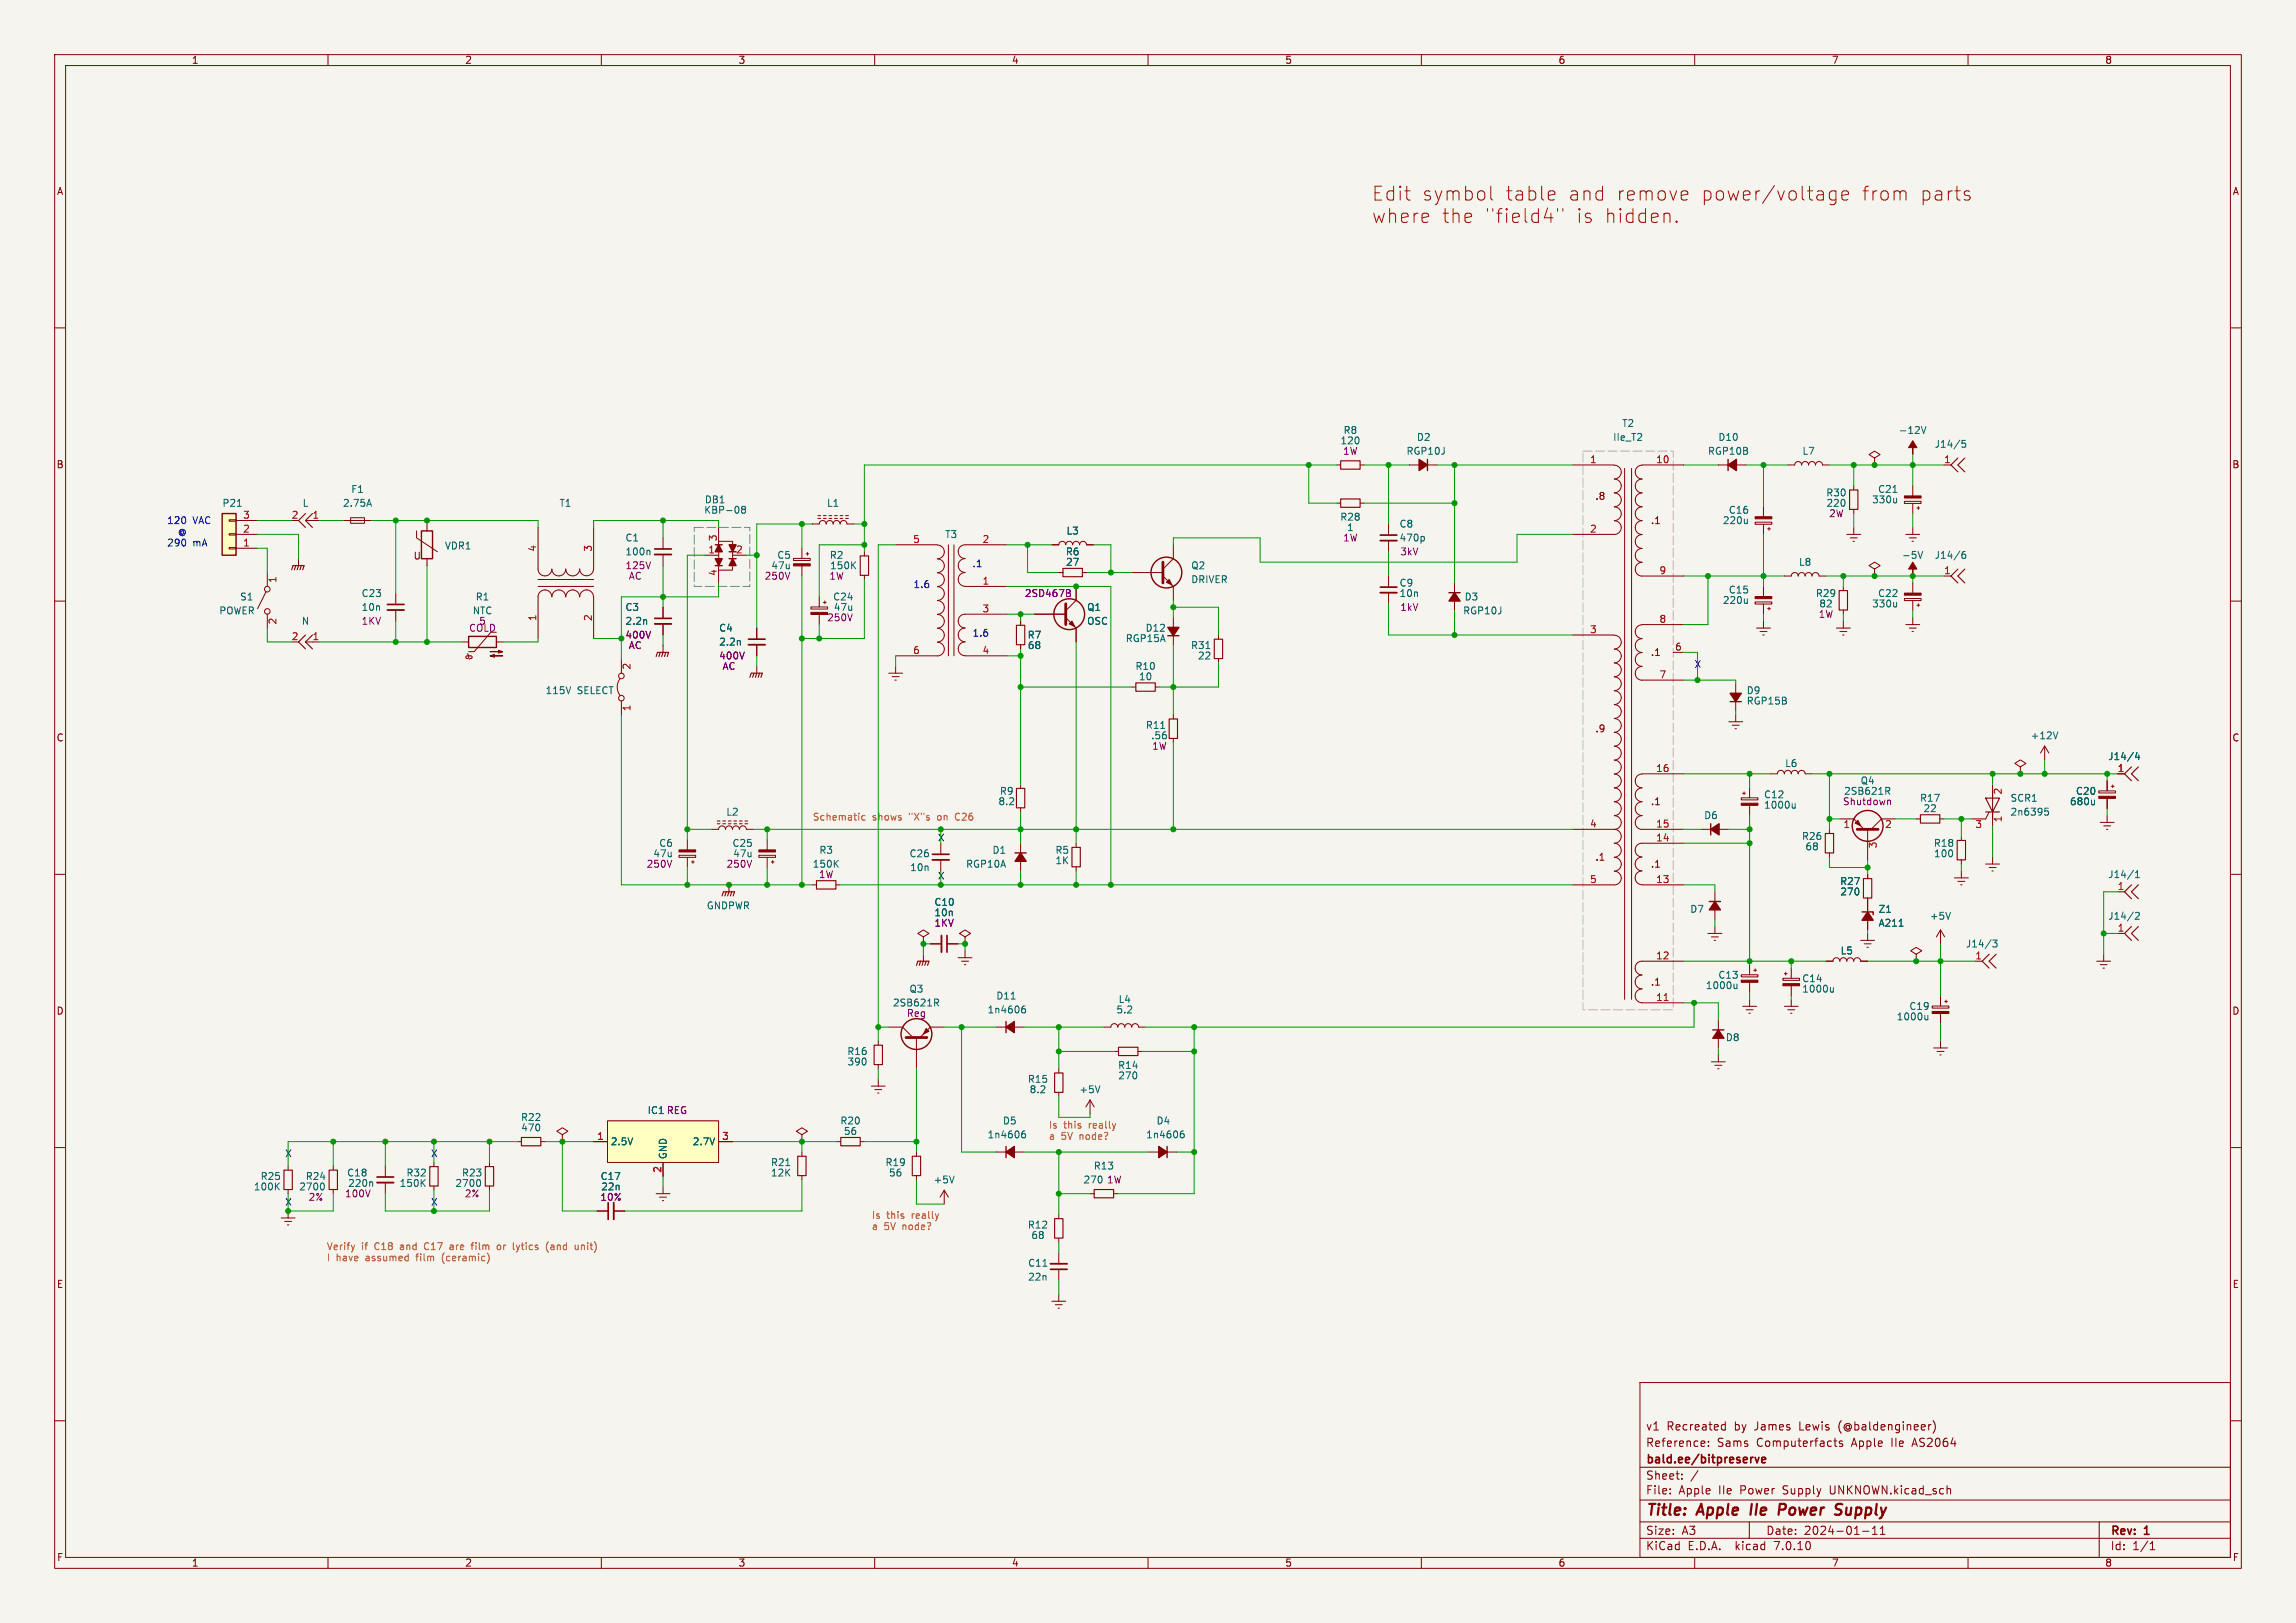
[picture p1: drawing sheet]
<svg xmlns="http://www.w3.org/2000/svg" width="420mm" height="297mm" viewBox="0 0 420 297" stroke-linecap="round" stroke-linejoin="round" font-family="sans-serif">
<defs><g id="words">
<g font-size="3.5" fill="#c20000">
<text x="250.8" y="36.9">Edit</text>
<text x="250.8" y="41">where</text>
<text x="260" y="36.9">symbol</text>
<text x="263.6" y="41">the</text>
<text x="271.4" y="41">&quot;field4&quot;</text>
<text x="275.2" y="36.9">table</text>
<text x="286.6" y="36.9">and</text>
<text x="288" y="41">is</text>
<text x="293.2" y="41">hidden.</text>
<text x="295.4" y="36.9">remove</text>
<text x="310.8" y="36.9">power/voltage</text>
<text x="340.1" y="36.9">from</text>
<text x="350.7" y="36.9">parts</text>
</g>
<g font-size="2.8" fill="#840000">
<text x="301" y="277.9">Title:</text>
<text x="310.6" y="277.9">Apple</text>
<text x="321.1" y="277.9">IIe</text>
<text x="327" y="277.9">Power</text>
<text x="338.2" y="277.9">Supply</text>
</g>
<g font-size="2.1" fill="#840000">
<text x="301" y="262">v1</text>
<text x="304.9" y="262">Recreated</text>
<text x="317.3" y="262">by</text>
<text x="321.1" y="262">James</text>
<text x="329.4" y="262">Lewis</text>
<text x="336.7" y="262">(@baldengineer)</text>
<text x="301" y="268.2">bald.ee/bitpreserve</text>
<text x="301" y="265">Reference:</text>
<text x="314.1" y="265">Sams</text>
<text x="321.4" y="265">Computerfacts</text>
<text x="338.9" y="265">Apple</text>
<text x="346.3" y="265">IIe</text>
<text x="350.3" y="265">AS2064</text>
<text x="301" y="273.7">File:</text>
<text x="301" y="271">Sheet:</text>
<text x="307.1" y="273.7">Apple</text>
<text x="314.4" y="273.7">IIe</text>
<text x="318.5" y="273.7">Power</text>
<text x="326.4" y="273.7">Supply</text>
<text x="335.1" y="273.7">UNKNOWN.kicad_sch</text>
<text x="301" y="281.1">Size:</text>
<text x="307.6" y="281.1">A3</text>
<text x="323" y="281.1">Date:</text>
<text x="330" y="281.1">2024-01-11</text>
<text x="386" y="281.3">Rev:</text>
<text x="392.4" y="281.3">1</text>
<text x="301" y="283.9">KiCad</text>
<text x="308.7" y="283.9">E.D.A.</text>
<text x="317.6" y="283.9">kicad</text>
<text x="324.8" y="283.9">7.0.10</text>
<text x="386" y="283.9">Id:</text>
<text x="390.1" y="283.9">1/1</text>
</g>
<g font-size="1.8" fill="#840000">
<text x="35" y="11.9">1</text>
<text x="85" y="11.9">2</text>
<text x="135" y="11.9">3</text>
<text x="185" y="11.9">4</text>
<text x="235" y="11.9">5</text>
<text x="285" y="11.9">6</text>
<text x="335" y="11.9">7</text>
<text x="385" y="11.9">8</text>
<text x="10.3" y="35.9">A</text>
<text x="408.3" y="35.9">A</text>
<text x="10.3" y="85.9">B</text>
<text x="408.2" y="85.9">B</text>
<text x="291.7" y="91.7">.8</text>
<text x="301.9" y="96.1">.1</text>
<text x="75.6" y="102.6">U</text>
<text x="301.9" y="120.3">.1</text>
<text x="10.3" y="135.9">C</text>
<text x="291.7" y="134.2">.9</text>
<text x="408.2" y="135.9">C</text>
<text x="301.9" y="147.6">.1</text>
<text x="291.7" y="157.7">.1</text>
<text x="301.9" y="159">.1</text>
<text x="10.3" y="185.9">D</text>
<text x="301.9" y="180.6">.1</text>
<text x="408.2" y="185.9">D</text>
<text x="10.3" y="235.9">E</text>
<text x="408.3" y="235.9">E</text>
<text x="10.3" y="285.9">F</text>
<text x="35" y="286.9">1</text>
<text x="85" y="286.9">2</text>
<text x="135" y="286.9">3</text>
<text x="185" y="286.9">4</text>
<text x="235" y="286.9">5</text>
<text x="285" y="286.9">6</text>
<text x="335" y="286.9">7</text>
<text x="385" y="286.9">8</text>
<text x="408.3" y="285.9">F</text>
</g>
<g font-size="1.8" fill="#006464">
<text x="245.1" y="81.5">120</text>
<text x="245.7" y="79.6">R8</text>
<text x="257.2" y="83.4">RGP10J</text>
<text x="259.1" y="80.9">D2</text>
<text x="295" y="80.9">IIe_T2</text>
<text x="296.6" y="78.3">T2</text>
<text x="312.3" y="83.4">RGP10B</text>
<text x="314.2" y="80.9">D10</text>
<text x="329.6" y="83.4">L7</text>
<text x="347.2" y="79.6">-12V</text>
<text x="353.8" y="82.1">J14/5</text>
<text x="40.6" y="92.9">P21</text>
<text x="55.3" y="92.9">L</text>
<text x="62.6" y="92.9">2.75A</text>
<text x="64.2" y="90.4">F1</text>
<text x="102.2" y="92.9">T1</text>
<text x="128.7" y="94.2">KBP-08</text>
<text x="128.8" y="92.3">DB1</text>
<text x="151.2" y="92.9">L1</text>
<text x="245.1" y="95.5">R28</text>
<text x="316.1" y="94.2">C16</text>
<text x="334" y="91">R30</text>
<text x="334" y="92.9">220</text>
<text x="342.4" y="92.3">330u</text>
<text x="343.4" y="90.4">C21</text>
<text x="81.3" y="100.8">VDR1</text>
<text x="114.3" y="99.3">C1</text>
<text x="114.3" y="101.8">100n</text>
<text x="172.8" y="98.7">T3</text>
<text x="194.9" y="101.8">R6</text>
<text x="195" y="98">L3</text>
<text x="255.9" y="96.7">C8</text>
<text x="255.9" y="99.3">470p</text>
<text x="315" y="96.1">220u</text>
<text x="142.1" y="102.5">C5</text>
<text x="151.7" y="102.5">R2</text>
<text x="151.8" y="104.4">150K</text>
<text x="194.9" y="103.7">27</text>
<text x="217.8" y="104.4">Q2</text>
<text x="217.8" y="106.9">DRIVER</text>
<text x="255.9" y="107.5">C9</text>
<text x="329" y="103.7">L8</text>
<text x="347.8" y="102.5">-5V</text>
<text x="353.8" y="102.5">J14/6</text>
<text x="40" y="112.6">POWER</text>
<text x="43.8" y="110.1">S1</text>
<text x="66" y="109.4">C23</text>
<text x="66" y="112">10n</text>
<text x="86.4" y="112.6">NTC</text>
<text x="86.9" y="110.1">R1</text>
<text x="114.3" y="112">C3</text>
<text x="152.3" y="110.1">C24</text>
<text x="198.8" y="112">Q1</text>
<text x="255.9" y="109.4">10n</text>
<text x="267.5" y="112.6">RGP10J</text>
<text x="267.8" y="110.1">D3</text>
<text x="315" y="110.7">220u</text>
<text x="316.1" y="108.8">C15</text>
<text x="332.1" y="109.4">R29</text>
<text x="342.4" y="111.4">330u</text>
<text x="343.4" y="109.4">C22</text>
<text x="55.1" y="114.5">N</text>
<text x="114.3" y="114.5">2.2n</text>
<text x="131.5" y="115.8">C4</text>
<text x="131.5" y="118.3">2.2n</text>
<text x="187.9" y="117.1">R7</text>
<text x="187.9" y="119">68</text>
<text x="198.8" y="114.5">OSC</text>
<text x="205.8" y="117.7">RGP15A</text>
<text x="209.5" y="115.8">D12</text>
<text x="217.8" y="119">R31</text>
<text x="207.6" y="122.8">R10</text>
<text x="208.2" y="124.7">10</text>
<text x="219" y="120.9">22</text>
<text x="99.7" y="127.2">115V</text>
<text x="105.6" y="127.2">SELECT</text>
<text x="319.4" y="127.2">D9</text>
<text x="319.4" y="129.1">RGP15B</text>
<text x="209.5" y="133.6">R11</text>
<text x="371.4" y="135.5">+12V</text>
<text x="326.4" y="140.6">L6</text>
<text x="340.3" y="143.7">Q4</text>
<text x="385.6" y="139.3">J14/4</text>
<text x="132.8" y="149.5">L2</text>
<text x="182.5" y="147.5">8.2</text>
<text x="182.8" y="145.6">R9</text>
<text x="322.6" y="146.3">C12</text>
<text x="322.6" y="148.2">1000u</text>
<text x="351.1" y="146.9">R17</text>
<text x="351.7" y="148.8">22</text>
<text x="367.7" y="146.9">SCR1</text>
<text x="367.7" y="149.5">2n6395</text>
<text x="378.5" y="147.5">680u</text>
<text x="379.6" y="145.6">C20</text>
<text x="120.5" y="155.2">C6</text>
<text x="133.9" y="155.2">C25</text>
<text x="311.6" y="150.1">D6</text>
<text x="329.5" y="153.9">R26</text>
<text x="330.2" y="155.8">68</text>
<text x="353.7" y="155.2">R18</text>
<text x="148.6" y="159">150K</text>
<text x="149.8" y="156.4">R3</text>
<text x="166.3" y="157.1">C26</text>
<text x="166.4" y="159.6">10n</text>
<text x="176.6" y="159">RGP10A</text>
<text x="181.5" y="156.4">D1</text>
<text x="193" y="156.4">R5</text>
<text x="193" y="158.3">1K</text>
<text x="353.7" y="157.1">100</text>
<text x="385.6" y="160.9">J14/1</text>
<text x="129.2" y="166.6">GNDPWR</text>
<text x="170.8" y="166">C10</text>
<text x="309.1" y="167.2">D7</text>
<text x="336.5" y="162.2">R27</text>
<text x="336.5" y="164.1">270</text>
<text x="343.5" y="167.2">Z1</text>
<text x="343.5" y="169.8">A211</text>
<text x="352.9" y="168.5">+5V</text>
<text x="359.5" y="173.6">J14/3</text>
<text x="385.6" y="168.5">J14/2</text>
<text x="314.2" y="179.3">C13</text>
<text x="329.6" y="179.9">C14</text>
<text x="336.6" y="174.9">L5</text>
<text x="163.2" y="184.4">2SB621R</text>
<text x="166.3" y="181.8">Q3</text>
<text x="180.6" y="185.6">1n4606</text>
<text x="182.2" y="183.1">D11</text>
<text x="204.1" y="185.6">5.2</text>
<text x="204.5" y="183.7">L4</text>
<text x="311.9" y="181.2">1000u</text>
<text x="329.6" y="181.8">1000u</text>
<text x="349.2" y="185">C19</text>
<text x="315.6" y="190.7">D8</text>
<text x="346.9" y="186.9">1000u</text>
<text x="154.9" y="193.3">R16</text>
<text x="154.9" y="195.2">390</text>
<text x="204.4" y="195.8">R14</text>
<text x="204.5" y="197.7">270</text>
<text x="187.9" y="198.3">R15</text>
<text x="188.3" y="200.3">8.2</text>
<text x="197.4" y="200.3">+5V</text>
<text x="95.2" y="205.3">R22</text>
<text x="95.2" y="207.2">470</text>
<text x="111.6" y="209.8">2.5V</text>
<text x="126.6" y="209.8">2.7V</text>
<text x="153.6" y="206">R20</text>
<text x="154.3" y="207.9">56</text>
<text x="180.6" y="208.5">1n4606</text>
<text x="183.4" y="206">D5</text>
<text x="209.6" y="208.5">1n4606</text>
<text x="211.5" y="206">D4</text>
<text x="63.4" y="215.5">C18</text>
<text x="74.3" y="215.5">R32</text>
<text x="84.4" y="215.5">R23</text>
<text x="122.1" y="212.2" transform="rotate(-90 122.1 212.2)">GND</text>
<text x="140.9" y="213.6">R21</text>
<text x="140.9" y="215.5">12K</text>
<text x="161.9" y="213.6">R19</text>
<text x="162.5" y="215.5">56</text>
<text x="200" y="214.2">R13</text>
<text x="46.3" y="218">100K</text>
<text x="47.6" y="216.1">R25</text>
<text x="54.6" y="218">2700</text>
<text x="55.8" y="216.1">R24</text>
<text x="73" y="217.4">150K</text>
<text x="83.2" y="217.4">2700</text>
<text x="109.8" y="216.1">C17</text>
<text x="170.7" y="216.8">+5V</text>
<text x="198.1" y="216.8">270</text>
<text x="187.9" y="225">R12</text>
<text x="188.6" y="226.9">68</text>
<text x="188" y="232">C11</text>
<text x="188" y="234.5">22n</text>
</g>
<g font-size="1.8" fill="#840084">
<text x="245.6" y="83.4">1W</text>
<text x="334.5" y="94.8">2W</text>
<text x="245.6" y="99.3">1W</text>
<text x="246.3" y="97.4">1</text>
<text x="256" y="101.8">3kV</text>
<text x="114.3" y="104.4">125V</text>
<text x="114.9" y="106.3">AC</text>
<text x="139.8" y="106.3">250V</text>
<text x="141" y="104.4">47u</text>
<text x="151.6" y="106.3">1W</text>
<text x="151.2" y="113.9">250V</text>
<text x="152.4" y="112">47u</text>
<text x="187.4" y="109.4">2SD467B</text>
<text x="256" y="112">1kV</text>
<text x="332.6" y="113.3">1W</text>
<text x="332.7" y="111.4">82</text>
<text x="66" y="114.5">1KV</text>
<text x="85.7" y="115.8">COLD</text>
<text x="87.6" y="114.5">5</text>
<text x="114.3" y="117.1">400V</text>
<text x="114.9" y="119">AC</text>
<text x="131.5" y="120.9">400V</text>
<text x="132.1" y="122.8">AC</text>
<text x="210.5" y="135.5">.56</text>
<text x="210.7" y="137.4">1W</text>
<text x="337" y="147.5">Shutdown</text>
<text x="337.2" y="145.6">2SB621R</text>
<text x="118.2" y="159">250V</text>
<text x="119.4" y="157.1">47u</text>
<text x="132.8" y="159">250V</text>
<text x="134" y="157.1">47u</text>
<text x="149.7" y="160.9">1W</text>
<text x="170.8" y="167.9">10n</text>
<text x="170.8" y="169.8">1KV</text>
<text x="165.8" y="186.3">Reg</text>
<text x="118.4" y="204.1">IC1 REG</text>
<text x="56.4" y="219.9">2%</text>
<text x="63" y="219.3">100V</text>
<text x="63.6" y="217.4">220n</text>
<text x="84.9" y="219.3">2%</text>
<text x="109.7" y="219.9">10%</text>
<text x="109.9" y="218">22n</text>
<text x="202.4" y="216.8">1W</text>
</g>
<g font-size="1.8" fill="#a90000">
<text x="290.8" y="84.8">1</text>
<text x="302.9" y="84.8">10</text>
<text x="355.5" y="84.8">1</text>
<text x="44.4" y="95">3</text>
<text x="53.3" y="95">2</text>
<text x="57.1" y="95">1</text>
<text x="44.4" y="100.1">1</text>
<text x="44.4" y="97.5">2</text>
<text x="98.2" y="101" transform="rotate(-90 98.2 101)">4</text>
<text x="108.3" y="101" transform="rotate(-90 108.3 101)">3</text>
<text x="129.5" y="101.3">1</text>
<text x="131.2" y="99.1" transform="rotate(-90 131.2 99.1)">3</text>
<text x="134.5" y="101.3">2</text>
<text x="166.9" y="99.4">5</text>
<text x="179.6" y="99.4">2</text>
<text x="290.8" y="97.5">2</text>
<text x="50.9" y="106.8" transform="rotate(-90 50.9 106.8)">1</text>
<text x="131.2" y="105.5" transform="rotate(-90 131.2 105.5)">4</text>
<text x="179.6" y="107.1">1</text>
<text x="303.5" y="105.2">9</text>
<text x="355.5" y="105.2">1</text>
<text x="98.2" y="113.7" transform="rotate(-90 98.2 113.7)">1</text>
<text x="108.3" y="113.7" transform="rotate(-90 108.3 113.7)">2</text>
<text x="179.6" y="112.1">3</text>
<text x="50.9" y="114.4" transform="rotate(-90 50.9 114.4)">2</text>
<text x="53.3" y="117.2">2</text>
<text x="57.1" y="117.2">1</text>
<text x="166.9" y="119.8">6</text>
<text x="179.6" y="119.8">4</text>
<text x="290.8" y="116">3</text>
<text x="303.5" y="114">8</text>
<text x="306.3" y="119.1">6</text>
<text x="115.6" y="122.6" transform="rotate(-90 115.6 122.6)">2</text>
<text x="303.5" y="124.2">7</text>
<text x="115.6" y="130.2" transform="rotate(-90 115.6 130.2)">1</text>
<text x="302.9" y="141.4">16</text>
<text x="387.3" y="141.4">1</text>
<text x="366.5" y="145.5" transform="rotate(-90 366.5 145.5)">2</text>
<text x="290.8" y="151.5">4</text>
<text x="302.9" y="154.1">14</text>
<text x="302.9" y="151.5">15</text>
<text x="337.1" y="151.8">1</text>
<text x="343.6" y="155.3" transform="rotate(-90 343.6 155.3)">3</text>
<text x="344.7" y="151.8">2</text>
<text x="361.2" y="151.8">3</text>
<text x="366.5" y="150.6" transform="rotate(-90 366.5 150.6)">1</text>
<text x="290.8" y="161.7">5</text>
<text x="302.9" y="161.7">13</text>
<text x="387.3" y="162.9">1</text>
<text x="387.3" y="170.6">1</text>
<text x="302.9" y="175.6">12</text>
<text x="361.2" y="175.6">1</text>
<text x="302.9" y="183.3">11</text>
<text x="109.1" y="208.7">1</text>
<text x="132" y="208.7">3</text>
<text x="121" y="214.7" transform="rotate(-90 121 214.7)">2</text>
</g>
<g font-size="1.8" fill="#0000c2">
<text x="30.5" y="96">120</text>
<text x="35.3" y="96">VAC</text>
<text x="30.5" y="100.1">290</text>
<text x="32.8" y="98">@</text>
<text x="35.3" y="100.1">mA</text>
<text x="167" y="107.7">1.6</text>
<text x="177.8" y="103.9">.1</text>
<text x="177.8" y="116.6">1.6</text>
<text x="309.9" y="122.3">X</text>
<text x="171.4" y="154.1">X</text>
<text x="171.4" y="161">X</text>
<text x="52.1" y="211.8">X</text>
<text x="78.7" y="211.8">X</text>
<text x="52.1" y="220.7">X</text>
<text x="78.7" y="220.7">X</text>
</g>
<g font-size="1.8" fill="#c60">
<text x="148.6" y="150.2">Schematic</text>
<text x="159.6" y="150.2">shows</text>
<text x="166.4" y="150.2">&quot;X&quot;s</text>
<text x="171.8" y="150.2">on</text>
<text x="175.2" y="150.2">C26</text>
<text x="191.8" y="206.6">Is</text>
<text x="191.8" y="208.7">a</text>
<text x="194.1" y="208.7">5V</text>
<text x="194.6" y="206.6">this</text>
<text x="197.6" y="208.7">node?</text>
<text x="199.3" y="206.6">really</text>
<text x="159.4" y="223.1">Is</text>
<text x="159.4" y="225.2">a</text>
<text x="161.7" y="225.2">5V</text>
<text x="162.2" y="223.1">this</text>
<text x="165.2" y="225.2">node?</text>
<text x="166.9" y="223.1">really</text>
<text x="59.7" y="228.8">Verify</text>
<text x="59.7" y="230.9">I</text>
<text x="61.5" y="230.9">have</text>
<text x="66.1" y="228.8">if</text>
<text x="67" y="230.9">assumed</text>
<text x="68.6" y="228.8">C18</text>
<text x="73.5" y="228.8">and</text>
<text x="76.4" y="230.9">film</text>
<text x="78.1" y="228.8">C17</text>
<text x="81.3" y="230.9">(ceramic)</text>
<text x="83" y="228.8">are</text>
<text x="87.2" y="228.8">film</text>
<text x="92" y="228.8">or</text>
<text x="95.1" y="228.8">lytics</text>
<text x="101.4" y="228.8">(and</text>
<text x="106.8" y="228.8">unit)</text>
</g>
</g></defs>
<path d="M0 0h420v297h-420z" fill="#f5f4ef" stroke="#f5f4ef" stroke-width=".18"/>
<g fill="none" stroke="#840000" stroke-width=".18">
<path d="M10 10h400v277h-400zM12 12h396v273h-396zM60 10v2M110 10v2M160 10v2M210 10v2M260 10v2M310 10v2M360 10v2M10 60h2M408 60h2M41.9 95.1h1.3v.3h-1.3z"/>
<path d="M41.9 97.7h1.3v.2h-1.3zM43.2 95.3h3.8M43.2 97.8h3.8M55.9 95.3h2.5M62.9 95.3h5M64.1 94.7h2.6v1.1h-2.6zM76.2 97.2v1.2l3.8 2.6M78.1 95.9v1.3M98.4 96.5v7.6a1.26 1.26 0 0 0 1.3 1.3 1.26 1.26 0 0 0 1.2-1.3M108.6 96.5v7.6a1.26 1.26 0 0 1-1.3 1.3 1.26 1.26 0 0 1-1.3-1.3M121.3 98.4v2.1M131.4 96.5v3.8"/>
<path d="M131.5 99.1h2.5v.6M148.6 95.9h1.3a.64 .64 0 0 1 .6-.6 .64 .64 0 0 1 .6 .6 .64 .64 0 0 1 .7-.6 .64 .64 0 0 1 .6 .6 .64 .64 0 0 1 .6-.6 .64 .64 0 0 1 .7 .6 .64 .64 0 0 1 .6-.6 .64 .64 0 0 1 .6 .6h1.3M149.6 94.9h.5M149.6 94.4h.5M150.6 94.9h.5M150.6 94.4h.5M151.6 94.9h.5M151.6 94.4h.5M152.7 94.9h.5M152.7 94.4h.5M153.7 94.9h.5M153.7 94.4h.5"/>
<path d="M154.7 94.9h.5M154.7 94.4h.5M163.8 99.7h7.6M171.5 99.7a1.26 1.26 0 0 1 1.2 1.3 1.26 1.26 0 0 1-1.2 1.3M173.5 99.7v20.3M174.5 99.7v20.3M184.1 99.7h-7.6a1.26 1.26 0 0 0-1.2 1.3 1.26 1.26 0 0 0 1.2 1.2M192.4 99.7h1.3a.64 .64 0 0 1 .6-.6 .64 .64 0 0 1 .6 .6 .64 .64 0 0 1 .7-.6 .64 .64 0 0 1 .6 .6 .64 .64 0 0 1 .6-.6 .64 .64 0 0 1 .7 .6 .64 .64 0 0 1 .6-.6 .64 .64 0 0 1 .7 .6h1.2M214.6 99.7v2.5l-1.9 1.9M244.5 85.1h.7M244.5 92.1h.7M248.8 85.1h.8"/>
<path d="M248.8 92.1h.8M254 95.9v2M254 98.9v2.1M257.8 85.1h5.1M287.7 85.1h7.6M287.7 97.8h7.6M295.3 95.3a1.26 1.26 0 0 1 1.3 1.3 1.26 1.26 0 0 1-1.3 1.2M295.3 90.2a1.27 1.27 0 0 1 1.3 1.3 1.27 1.27 0 0 1-1.3 1.3 1.26 1.26 0 0 1 1.3 1.2 1.26 1.26 0 0 1-1.3 1.3M295.3 85.1a1.27 1.27 0 0 1 1.3 1.3 1.27 1.27 0 0 1-1.3 1.3 1.26 1.26 0 0 1 1.3 1.2 1.26 1.26 0 0 1-1.3 1.3M297.2 85.7v97.2M298.4 85.7v97.2M300.4 85.1h7.6"/>
<path d="M300.4 95.3a1.27 1.27 0 0 0-1.3 1.3 1.27 1.27 0 0 0 1.3 1.2 1.26 1.26 0 0 0-1.3 1.3 1.26 1.26 0 0 0 1.3 1.2M300.4 90.2a1.27 1.27 0 0 0-1.3 1.3 1.27 1.27 0 0 0 1.3 1.3 1.26 1.26 0 0 0-1.3 1.2 1.26 1.26 0 0 0 1.3 1.3M300.4 85.1a1.27 1.27 0 0 0-1.3 1.3 1.27 1.27 0 0 0 1.3 1.3 1.26 1.26 0 0 0-1.3 1.2 1.26 1.26 0 0 0 1.3 1.3M314.3 85.1h5.1M321.1 95.6h3v.3h-3zM322.6 92.7v1.9M322.6 95.9v1.9M323.3 96.8h.5M323.6 96.5v.5M327 85.1h1.3a.64 .64 0 0 1 .6-.6 .64 .64 0 0 1 .7 .6 .64 .64 0 0 1 .6-.6 .64 .64 0 0 1 .6 .6 .64 .64 0 0 1 .7-.6 .64 .64 0 0 1 .6 .6 .64 .64 0 0 1 .6-.6 .64 .64 0 0 1 .7 .6h1.2M337.8 97.8h2.6M338.5 98.4h1.2"/>
<path d="M339 99.1h.2M339.1 88.9v.8M339.1 93.2v.8M339.1 96.5v1.3M342.9 83.8l1-.6-1-.6-1 .6 1 .6v1.3M342.9 85.1h.1M348.4 91.7h3v.4h-3zM348.6 97.8h2.6M349.2 98.4h1.3M349.8 99.1h.2M349.9 88.9v1.9M349.9 92.1v1.9"/>
<path d="M349.9 96.5v1.3M350.6 93h.6M350.9 92.7v.5M355.6 85.1h1.3M10 110h2M41.9 100.2h1.3v.3h-1.3zM43.2 100.3h3.8M48.6 108.3l-1.5 3.1M48.9 104.8v2.5M48.9 112.4v2.5M54.6 102.2v1.3M55.9 117.5h2.5"/>
<path d="M72.4 108.6v2M72.4 111.6v2.1M78.1 102.2v1.3M84.5 117.5h1.2M85.5 119.6l.2 .3v.3l-.1 .3h-.3l-.1-.3 .2-.2h.7l.2 .2v.3l-.4 .2M90.8 115.7h-1l-3.1 3.6h-1M90.8 117.5h1.3M98.4 107.3h10.2M98.4 106h10.2M100.9 109.2a1.26 1.26 0 0 0-1.2-1.3 1.26 1.26 0 0 0-1.3 1.3v7.6M101 109.2a1.27 1.27 0 0 1 1.2-1.2 1.27 1.27 0 0 1 1.3 1.2 1.26 1.26 0 0 1 1.3-1.3 1.26 1.26 0 0 1 1.2 1.3M101 104.1a1.27 1.27 0 0 0 1.2 1.3 1.27 1.27 0 0 0 1.3-1.3 1.26 1.26 0 0 0 1.3 1.3 1.26 1.26 0 0 0 1.2-1.3"/>
<path d="M106 109.2a1.26 1.26 0 0 1 1.3-1.3 1.26 1.26 0 0 1 1.3 1.3v7.6M121.3 101.5v2M121.3 111.1v2.1M121.3 114.2v2M121.3 118.1v1.3M128.9 101.6h2.5M131.4 102.9v3.8M131.5 101v1.2M134 103.7v.6h-2.6M136.5 101.6h-2.5v.6M138.4 114.9v2.1M138.4 118v2"/>
<path d="M145.2 102.2h3v.4h-3zM146.7 100.3v1.9M146.7 103.6v1.8M147.4 101.3h.6M147.7 101.1v.5M148.3 111.1h3.1v.4h-3.1zM149.9 109.2v1.9M149.9 112.4v1.9M150.6 110.2h.5M150.9 110v.5M158.1 101v.7M158.1 105.3v.7"/>
<path d="M171.5 117.5a1.26 1.26 0 0 1 1.2 1.3 1.26 1.26 0 0 1-1.2 1.2M171.5 112.4a1.27 1.27 0 0 1 1.2 1.3 1.27 1.27 0 0 1-1.2 1.3 1.26 1.26 0 0 1 1.2 1.2 1.26 1.26 0 0 1-1.2 1.3M171.5 107.4a1.27 1.27 0 0 1 1.2 1.2 1.27 1.27 0 0 1-1.2 1.3 1.26 1.26 0 0 1 1.2 1.3 1.26 1.26 0 0 1-1.2 1.2M171.5 102.3a1.27 1.27 0 0 1 1.2 1.2 1.27 1.27 0 0 1-1.2 1.3 1.26 1.26 0 0 1 1.2 1.3 1.26 1.26 0 0 1-1.2 1.2M176.5 117.5a1.26 1.26 0 0 0-1.2 1.2 1.26 1.26 0 0 0 1.2 1.3h7.6M176.5 102.2a1.27 1.27 0 0 0-1.2 1.3 1.27 1.27 0 0 0 1.2 1.3 1.26 1.26 0 0 0-1.2 1.2 1.26 1.26 0 0 0 1.2 1.3M176.5 107.3h7.6M184.1 112.4h-7.6a1.27 1.27 0 0 0-1.2 1.3 1.27 1.27 0 0 0 1.2 1.2 1.26 1.26 0 0 0-1.2 1.3 1.26 1.26 0 0 0 1.2 1.2M186.7 113.7v.7M186.7 118v.7M189.2 112.4h5.7M193.7 104.8h.7"/>
<path d="M194.9 113l1.9 1.9v2.6M196.8 107.3v2.6l-1.9 1.9M198 104.8h.8M207 104.8h5.7M212.7 105.4l1.9 1.9v2.6M214.6 113v5.1M222.9 116.2v.8M254 105.4v2M254 108.5v2M266.1 106.7v5.1M287.7 116.2h7.6M295.3 118.8a1.27 1.27 0 0 1 1.3 1.3 1.27 1.27 0 0 1-1.3 1.2 1.26 1.26 0 0 1 1.3 1.3 1.26 1.26 0 0 1-1.3 1.2"/>
<path d="M295.3 116.2a1.26 1.26 0 0 1 1.3 1.3 1.26 1.26 0 0 1-1.3 1.3M300.4 114.3h7.6M300.4 116.9a1.27 1.27 0 0 0-1.3 1.3 1.27 1.27 0 0 0 1.3 1.2 1.26 1.26 0 0 0-1.3 1.3 1.26 1.26 0 0 0 1.3 1.2M300.4 114.3a1.26 1.26 0 0 0-1.3 1.3 1.26 1.26 0 0 0 1.3 1.3M300.4 100.4a1.27 1.27 0 0 0-1.3 1.2 1.27 1.27 0 0 0 1.3 1.3 1.26 1.26 0 0 0-1.3 1.3 1.26 1.26 0 0 0 1.3 1.2h7.6M306.1 119.4h1.9M321.1 110.2h3v.3h-3zM321.3 114.9h2.5M321.9 115.6h1.3M322.5 116.2h.2M322.6 107.3v1.9M322.6 110.5v1.9"/>
<path d="M322.6 113.7v1.2M323.3 111.4h.5M323.6 111.1v.5M326.4 105.4h1.3a.64 .64 0 0 1 .6-.6 .64 .64 0 0 1 .6 .6 .64 .64 0 0 1 .7-.6 .64 .64 0 0 1 .6 .6 .64 .64 0 0 1 .6-.6 .64 .64 0 0 1 .7 .6 .64 .64 0 0 1 .6-.6 .64 .64 0 0 1 .6 .6h1.3M335.9 114.9h2.6M336.5 115.6h1.3M337.1 116.2h.2M337.2 107.3v.8M337.2 111.6v.8M337.2 113.7v1.2M342.9 104.1l1-.6-1-.6-1 .6 1 .6v1.3M342.9 105.4h.1"/>
<path d="M348.4 109.5h3v.4h-3zM348.6 114.3h2.6M349.2 114.9h1.3M349.8 115.6h.2M349.9 106.7v1.8M349.9 109.9v1.9M349.9 113v1.3M350.6 110.7h.6M350.9 110.5v.5M355.6 105.4h1.3M408 110h2M113.4 124.2a2.54 2.54 0 0 0 0 3.1"/>
<path d="M113.7 120.7v2.5M113.7 128.3v2.5M138.4 121.9v1.3M162.6 123.2h2.5M163.2 123.8h1.3M163.7 124.5h.3M163.8 120h7.6M163.8 121.9v1.3M207 125.7h.8M211.3 125.7h.8M214.6 130.8v.8M214.6 135.1v.8"/>
<path d="M222.9 120.5v.8M295.3 139.1a1.27 1.27 0 0 1 1.3 1.3 1.27 1.27 0 0 1-1.3 1.2 1.26 1.26 0 0 1 1.3 1.3 1.26 1.26 0 0 1-1.3 1.3M295.3 134a1.27 1.27 0 0 1 1.3 1.3 1.27 1.27 0 0 1-1.3 1.3 1.26 1.26 0 0 1 1.3 1.2 1.26 1.26 0 0 1-1.3 1.3M295.3 128.9a1.27 1.27 0 0 1 1.3 1.3 1.27 1.27 0 0 1-1.3 1.3 1.26 1.26 0 0 1 1.3 1.2 1.26 1.26 0 0 1-1.3 1.3M295.3 123.9a1.27 1.27 0 0 1 1.3 1.2 1.27 1.27 0 0 1-1.3 1.3 1.26 1.26 0 0 1 1.3 1.3 1.26 1.26 0 0 1-1.3 1.2M300.4 122a1.26 1.26 0 0 0-1.3 1.2 1.26 1.26 0 0 0 1.3 1.3h7.6M316.2 132.1h2.6M316.9 132.7h1.2M317.4 133.4h.2M317.5 125.1v5.1M317.5 130.8v1.3M374 136.5l-.7 1.3"/>
<path d="M374 136.5v2.6M374 136.5l.8 1.3M10 160h2M124.2 156.5h3.1v.4h-3.1zM125.7 153.7v1.8M125.7 156.9v1.9M126.5 157.7h.5M126.7 157.5v.5M130.2 151.8h1.2a.64 .64 0 0 1 .7-.7 .64 .64 0 0 1 .6 .7 .64 .64 0 0 1 .6-.7 .64 .64 0 0 1 .7 .7 .64 .64 0 0 1 .6-.7 .64 .64 0 0 1 .7 .7 .64 .64 0 0 1 .6-.7 .64 .64 0 0 1 .6 .7h1.3M131.2 150.7h.5M131.2 150.2h.5M132.2 150.7h.5"/>
<path d="M132.2 150.2h.5M133.2 150.7h.5M133.2 150.2h.5M134.2 150.7h.5M134.2 150.2h.5M135.3 150.7h.5M135.3 150.2h.5M136.3 150.7h.5M136.3 150.2h.5M138.8 156.5h3.1v.4h-3.1zM140.3 153.7v1.8M140.3 156.9v1.9"/>
<path d="M141.1 157.7h.5M141.4 157.5v.5M172.1 154.3v2M172.1 157.4v2M186.7 143.5v.8M186.7 147.8v.8M186.7 154.3v5.1M196.8 154.3v.8M196.8 158.6v.8M287.7 151.8h7.6M295.3 154.3a1.28 1.28 0 0 1 1.2 1.3M295.3 151.8a1.27 1.27 0 0 1 1.2 1.2"/>
<path d="M295.3 156.9a1.27 1.27 0 0 1 1.3 1.3 1.27 1.27 0 0 1-1.3 1.2 1.26 1.26 0 0 1 1.3 1.3 1.26 1.26 0 0 1-1.3 1.2h-7.6M295.3 146.7a1.27 1.27 0 0 1 1.3 1.3 1.27 1.27 0 0 1-1.3 1.3 1.26 1.26 0 0 1 1.3 1.2 1.26 1.26 0 0 1-1.3 1.3M295.3 144.2a1.26 1.26 0 0 1 1.3 1.2 1.26 1.26 0 0 1-1.3 1.3M296.6 155.6a1.29 1.29 0 0 1-1.3 1.3M296.6 153.1a1.29 1.29 0 0 1-1.3 1.2M300.4 156.8a1.27 1.27 0 0 0-1.3 1.3 1.27 1.27 0 0 0 1.3 1.3 1.26 1.26 0 0 0-1.3 1.2 1.26 1.26 0 0 0 1.3 1.3M300.4 149.3a1.26 1.26 0 0 0-1.3 1.2 1.26 1.26 0 0 0 1.3 1.3h7.6M300.4 146.7a1.26 1.26 0 0 0-1.3 1.3 1.26 1.26 0 0 0 1.3 1.2M300.4 144.2a1.26 1.26 0 0 0-1.3 1.2 1.26 1.26 0 0 0 1.3 1.3M308 154.3h-7.6a1.26 1.26 0 0 0-1.3 1.3 1.26 1.26 0 0 0 1.3 1.2M308 141.6h-7.6a1.26 1.26 0 0 0-1.3 1.3 1.26 1.26 0 0 0 1.3 1.3M311.1 151.8h5.1"/>
<path d="M318.5 146h3.1v.4h-3.1zM318.8 145.2h.5M319 144.9v.5M320 144.1v1.9M320 147.4v1.8M323.8 141.6h1.3a.64 .64 0 0 1 .7-.6 .64 .64 0 0 1 .6 .6 .64 .64 0 0 1 .6-.6 .64 .64 0 0 1 .7 .6 .64 .64 0 0 1 .6-.6 .64 .64 0 0 1 .6 .6 .64 .64 0 0 1 .7-.6 .64 .64 0 0 1 .6 .6h1.3M334.6 151.8v.7M334.6 156.1v.7M336.5 149.9h2.6l1.9 1.9M341.6 151.8v5.7M346.7 149.9h-2.5l-1.9 1.9M350.5 149.9h.8"/>
<path d="M354.8 149.9h.8M358.8 153v.8M358.8 157.4v.7M358.8 159.4v1.3M363.2 158.1h2.6M363.9 148.6l-.7 1.3h-2.5M363.9 158.8h1.2M364.4 159.4h.2M364.5 143.5v7.6M364.5 156.8v1.3M369.6 140.3l1-.6-1-.6-1 .6 1 .6v1.3M369.6 141.6h.1"/>
<path d="M383.9 144.7h3.1v.4h-3.1zM384.2 150.5h2.5M384.8 151.1h1.3M385.3 151.8h.3M385.4 142.9v1.8M385.4 146.1v1.9M385.4 149.2v1.3M386.2 143.9h.5M386.5 143.6v.5M387.3 141.6h1.3M408 160h2M133.3 161.9v1.3"/>
<path d="M148.6 161.9h.8M152.9 161.9h.8M168.9 171.5l1-.7-1-.6-1 .6 1 .7v1.2M168.9 172.7h.1M168.9 174.6v1.3M170.2 172.7h2M173.2 172.7h2.1M175.3 175.3h2.5M175.9 175.9h1.3M176.4 176.5h.3M176.5 171.5l1-.7-1-.6-1 .6 1 .7v1.2M176.5 172.7h.1"/>
<path d="M176.5 174v1.3M300.4 178.4a1.27 1.27 0 0 0-1.3 1.3 1.27 1.27 0 0 0 1.3 1.3 1.26 1.26 0 0 0-1.3 1.2 1.26 1.26 0 0 0 1.3 1.3M300.4 161.9h7.6M308 175.9h-7.6a1.26 1.26 0 0 0-1.3 1.3 1.26 1.26 0 0 0 1.3 1.2M312.4 170.8h2.6M313.1 171.5h1.2M313.6 172.1h.2M313.7 163.2v5.1M313.7 169.5v1.3M318.5 178.4h3.1v.4h-3.1zM320 176.5v1.9M320 179.8v1.8"/>
<path d="M320.8 177.5h.5M321.1 177.3v.5M326.1 179h3.1v.4h-3.1zM326.4 178.2h.5M326.6 177.9v.5M327.7 177.2v1.8M334 175.9h1.3a.64 .64 0 0 1 .6-.6 .64 .64 0 0 1 .6 .6 .64 .64 0 0 1 .7-.6 .64 .64 0 0 1 .6 .6 .64 .64 0 0 1 .7-.6 .64 .64 0 0 1 .6 .6 .64 .64 0 0 1 .6-.6 .64 .64 0 0 1 .7 .6h1.2M340.4 172.1h2.5M341 172.7h1.3M341.5 173.4h.3M341.6 160v.8M341.6 164.3v5.9"/>
<path d="M341.6 170.8v1.3M350.5 174.6l1-.6-1-.6-1 .6 1 .6v1.3M350.5 175.9h.1M355 170.2v2.5M355 170.2l-.8 1.3M355 170.2l.7 1.3M357.5 160.7h2.5M358.1 161.3h1.3M358.6 161.9h.3M361.3 175.9h1.3M383.5 175.9h2.6M384.2 176.5h1.2"/>
<path d="M384.7 177.2h.2M384.8 174.6v1.3M387.3 170.8h1.3M387.3 163.2h1.3M159.4 198.8h2.5M160 199.4h1.3M160.7 190.5v.8M160.7 194.8v.8M160.7 197.5v1.3M162.6 188h2.5l1.9 1.9M167.6 189.9v5.7M172.7 188h-2.5l-1.9 1.9"/>
<path d="M182.2 188h5.1M193.7 195.6v.7M193.7 199.9v.8M201.9 188h1.3a.64 .64 0 0 1 .6-.7 .64 .64 0 0 1 .7 .7 .64 .64 0 0 1 .6-.7 .64 .64 0 0 1 .6 .7 .64 .64 0 0 1 .7-.7 .64 .64 0 0 1 .6 .7 .64 .64 0 0 1 .6-.7 .64 .64 0 0 1 .7 .7h1.2M203.8 192.4h.8M208.2 192.4h.7M300.4 183.5h7.6M313.1 194.3h2.5M313.7 194.9h1.3M314.2 195.6h.3M314.3 186.7v5.1M314.3 193v1.3"/>
<path d="M318.8 184.2h2.5M319.4 184.8h1.3M319.9 185.4h.3M320 182.9v1.3M326.4 184.2h2.5M327 184.8h1.3M327.5 185.4h.3M327.7 180.4v1.8M327.7 182.9v1.3M353.4 184.1h3.1v.4h-3.1zM353.7 191.8h2.5M354.3 192.4h1.3"/>
<path d="M354.8 193h.3M355 182.2v1.9M355 185.5v1.8M355 190.5v1.3M355.7 183.3h.5M356 183v.5M10 210h2M52.7 213.4v.7M52.7 217.7v.7M61 213.4v.7M61 217.7v.7M70.5 213.4v2"/>
<path d="M70.5 216.4v2M79.4 212.7v.8M79.4 217v.8M89.5 212.7v.8M89.5 217v.8M94.6 208.9h.8M98.9 208.9h.8M102.9 207.6l1-.6-1-.6-1 .6 1 .6v1.3M102.9 208.9h.1M108.6 208.9h2.5M111.1 205.1h20.3v7.6h-20.3zM120 218.4h2.6"/>
<path d="M120.6 219.1h1.3M121.2 219.7h.2M121.3 212.7v2.6M121.3 217.2v1.2M131.4 208.9h2.6M146.7 207.6l1-.6-1-.6-1 .6 1 .6v1.3M146.7 208.9h.1M146.7 210.8v.8M146.7 215.1v.8M153 208.9h.8M157.4 208.9h.7M160.5 200h.3"/>
<path d="M167.6 210.8v.8M167.6 215.1v.8M172.7 217.8l-.7 1.3M172.7 217.8v2.5M172.7 217.8l.8 1.3M182.2 210.8h5.1M199.4 201.3l-.8 1.3M199.4 201.3v2.5M199.4 201.3l.8 1.3M199.4 218.4h.8M203.7 218.4h.8M210.2 210.8h5.1"/>
<path d="M408 210h2M51.4 222.9h2.6M52.1 223.5h1.2M52.6 224.2h.2M52.7 221.6v1.3M109.2 221.6h2.1M112.3 221.6h2M192.4 238.1h2.5M193 238.8h1.3M193.5 239.4h.3M193.7 222.2v.8M193.7 226.6v.7"/>
<path d="M193.7 229.2v2.1M193.7 232.3v2M193.7 236.9v1.2M10 260h2M300 253h108v32h-108zM353.6 260a1.72 1.72 0 0 1 0 2.3M408 260h2M300 278.5h108M300 274.5h108M300 268.5h108M305.5 273.2v.2M305.5 272.5v.1"/>
<path d="M307.7 270.5v.2M307.7 269.8v.1M310.6 269.1l-1.3 1.9M311.7 263.7l.2 .3-.7 .2M311.8 264.6l-.1 .1M312.5 264.5v.2M312.5 263.8v.1M315 261.6h.6M315 260.8h.6M315.6 260.2v1.5M320 278.5v3M335.4 263.7h.6"/>
<path d="M335.7 263.2v1.3l.3 .2M337 263.8l-.3-.1-.3 .2 .1 .2 .5 .2v.3h-.6M342.5 279.7l.4-.4v1.5M343.9 279.7l.5-.4v1.5M353.2 260.7l-.3 .1M356.6 272.4l.2 .2v.8M384 278.5v6.5M60 285v2M110 285v2M160 285v2M210 285v2M260 285v2"/>
<path d="M300 281.5h108M310 285v2M340.7 280.2h1.2M342.5 280.8h.9M343.9 280.8h.9M360 285v2M393.3 283.6h.9M393.3 282.5l.4-.4v1.5"/>
<circle cx="48.9" cy="107.8" r=".51"/>
<circle cx="48.9" cy="111.9" r=".51"/>
<circle cx="113.7" cy="123.7" r=".51"/>
<circle cx="113.7" cy="127.8" r=".51"/>
</g>
<path d="M320.4 275.2l-.2 2M326.3 275.2h-.7l-.3 2M326.4 276.2l-.9 .1M336.3 275.2l.7 .1M336.5 276.3a.46 .46 0 0 1 .3 .4 .46 .46 0 0 1-.2 .4" fill="none" stroke="#840000" stroke-width=".4"/>
<g fill="none" stroke="#840000" stroke-width=".3">
<path d="M252.5 97.9h3M70.9 110.6h3M119.8 113.2h3M119.8 100.5h3M136.9 117h3.1M252.5 107.4h3M170.6 156.3h3M173.2 171.2v3M69 215.4h3M111.3 220.1v3M192.2 232.3h3M321 266.7l.4 1 .4-1"/>
<path d="M322.3 267.2l.7-.2-.1-.2-.4-.1-.2 .2v.7h.6"/>
</g>
<g fill="none" stroke="#840000" stroke-width=".2">
<path d="M55.9 94l-1.3 1.3 1.3 1.2M57.1 94l-1.2 1.3 1.2 1.2M245.2 84.3h3.6v1.6h-3.6zM245.2 91.3h3.6v1.5h-3.6zM338.3 89.7h1.6v3.5h-1.6zM358.1 83.8l-1.2 1.3 1.2 1.3M359.4 83.8l-1.3 1.3 1.3 1.3M53.3 104.3l.3-.8h2l-.2 .8M54.1 103.5l-.3 .8M54.6 103.5l-.2 .8M55.1 103.5l-.2 .8M55.9 116.2l-1.3 1.3 1.3 1.2"/>
<path d="M57.1 116.2l-1.2 1.3 1.2 1.2M120.8 119.4l-.3 .7M121.3 119.4l-.3 .7M121.8 119.4l-.3 .7M157.4 101.7h1.5v3.6h-1.5zM185.9 114.4h1.6v3.6h-1.6zM194.4 104h3.6v1.5h-3.6zM222.1 117h1.5v3.5h-1.5zM336.4 108.1h1.5v3.5h-1.5zM358.1 104.1l-1.2 1.3 1.2 1.3M359.4 104.1l-1.3 1.3 1.3 1.3M120 120.1l.3-.7h2l-.3 .7"/>
<path d="M137.2 124l.2-.8h2l-.2 .8M137.9 123.2l-.2 .8M138.4 123.2l-.2 .8M138.9 123.2l-.2 .8M207.8 125h3.5v1.5h-3.5zM213.9 131.6h1.5v3.5h-1.5zM185.9 144.3h1.6v3.5h-1.6zM196.1 155.1h1.5v3.5h-1.5zM333.9 152.5h1.5v3.6h-1.5zM351.3 149.1h3.5v1.5h-3.5zM358 153.8h1.5v3.6h-1.5zM363.2 146.1h2.6l-1.3 2.5z"/>
<path d="M363.2 148.6h2.6M389.9 140.3l-1.3 1.3 1.3 1.3M391.2 140.3l-1.3 1.3 1.3 1.3M132.1 164l.2-.8h2.1l-.3 .8M132.8 163.2l-.2 .8M133.3 163.2l-.2 .8M133.9 163.2l-.3 .8M149.4 161.2h3.5v1.5h-3.5zM167.6 176.7l.3-.8h2l-.2 .8M168.4 175.9l-.3 .8M168.9 175.9l-.2 .8M169.4 175.9l-.2 .8"/>
<path d="M340.9 160.8h1.5v3.5h-1.5zM363.9 174.6l-1.3 1.3 1.3 1.3M365.1 174.6l-1.2 1.3 1.2 1.3M389.9 169.5l-1.3 1.3 1.3 1.3M389.9 161.9l-1.3 1.3 1.3 1.3M391.2 169.5l-1.3 1.3 1.3 1.3M391.2 161.9l-1.3 1.3 1.3 1.3M159.9 191.3h1.5v3.5h-1.5zM192.9 196.3h1.5v3.6h-1.5zM204.6 191.6h3.6v1.6h-3.6zM51.9 214.1h1.6v3.6h-1.6zM60.2 214.1h1.5v3.6h-1.5z"/>
<path d="M78.6 213.5h1.5v3.5h-1.5zM88.8 213.5h1.5v3.5h-1.5zM95.4 208.2h3.5v1.5h-3.5zM145.9 211.6h1.5v3.5h-1.5zM153.8 208.2h3.6v1.5h-3.6zM166.9 211.6h1.5v3.5h-1.5zM200.2 217.7h3.5v1.5h-3.5zM192.9 223h1.5v3.6h-1.5z"/>
</g>
<g fill="none" stroke="#006464" stroke-width=".18">
<path d="M351.5 78l.4 1.3 .4-1.3M43.4 92.7h.7M67.5 91.4l.4 1.3M135.9 93.2l-.3-.2 .3-.3h.2l.3 .2-.3 .3M135.9 93.2l-.3 .2 .1 .4 .2 .1h.4l.1-.2-.1-.4-.2-.1M135.9 93.2h.2M260.3 98.2l.3 .2v.4l-.3 .2M319.6 95v.8M319.6 95.7l-.2 .1M346.3 90.1h.7M346.9 91.2v.8M346.9 91.9l-.1 .1"/>
<path d="M359.5 80.6h-.6v.6l.1-.1h.5l.1 .2-.1 .4-.2 .2-.4-.2M118.2 113.5l.1 .7M118.7 100.7l.2 .2v.6M135.4 117.3v.8M156 103.4l.5 .7M156.5 102.8l-.7 .7M220.6 118.7h.7M319.6 109.6v.8M319.6 110.3l-.2 .1M346.9 110.2v.9M346.9 110.9l-.1 .2M350.9 100.9l.4 1.3 .4-1.3"/>
<path d="M359.5 100.9l-.4 .1a.86 .86 0 0 0 0 1.2l.4-.1 .1-.5-.3-.2-.3 .1-.1 .1M212.3 133.3h.8M376.4 133.9l-.4 1.3M390.9 137.7l-.3 .9h.8M391.2 138.2v.8M152.8 158l.5 .7M153.3 157.4l-.7 .8M328.4 147.8l-.2 .1-.3-.1M328.4 147.1v.8M345 144.1h.4l.3 .2-.1 .4-.6 .1M345.3 144.8l.4 .6M374.1 147.9h.6"/>
<path d="M374.1 148.4h.4l.2 .2-.1 .5h-.5M383.1 146.4v.9M383.1 147.1l-.2 .2M390.3 159.3l-1.1 1.6M390.6 159.7l.4-.4v1.3M347.4 169.5h.7M356.8 166.9l-.4 1.3M364.5 172h.8l-.4 .5 .3 .1v.6l-.1 .1-.6-.1M390.6 167.1l.5-.2 .2 .4-.7 .9h.7M390.6 160.6h.7M171 182.8h.4l.3 .3-.1 .3-.6 .1M171.3 183.5l.4 .6"/>
<path d="M185 182.8h.7M187 184.6h.4l.2 .2-.1 .5h-.5M187.5 184.1l-.4 .1-.2 .2M201.2 198.7l-.4 1.3M317.7 180.1v.8M317.7 180.8l-.2 .1h-.3M335.4 180.7v.9M335.4 181.4l-.2 .2-.3-.1M352.6 185.8v.8M352.6 186.5l-.1 .1h-.3M50.6 217l.5 .7M51.1 216.5l-.7 .7"/>
<path d="M59.3 216.7v.6l-.3 .4M68 216.3l.2 .1v.7M77.2 216.4l.6 .7M77.8 215.8l-.8 .8M87.8 216.1l.1 .5-.3 .5M143.8 213.3h.7M174.5 215.2l-.4 1.3M187 207.5l.4-.1 .2 .3-.1 .5h-.5M187.5 207h-.4l-.2 .3M216 207.5l.4-.1 .2 .3-.1 .5h-.5M216.5 207h-.4l-.1 .3M190.8 231.7h.7"/>
</g>
<g fill="#840000" stroke="#840000" stroke-width=".18">
<path d="M349.9 102.9l.7 1.2h-.7v1.3v-1.3h-.8z"/>
<path d="M195.6 114.2l.5-.5 .5 1z"/>
<path d="M348.4 90.8h3v.3h-3z"/>
<path d="M349.9 80.6l.7 1.3h-.7v1.3v-1.3h-.8z"/>
<path d="M148.3 112.1h3.1v.3h-3.1z"/>
<path d="M321.1 109.2h3v.4h-3z"/>
<path d="M169.4 188.2l.5 .5-1 .5z"/>
<path d="M145.2 103.2h3v.4h-3z"/>
<path d="M348.4 108.5h3v.4h-3z"/>
<path d="M213.4 106.6l.5-.6 .5 1.1z"/>
<path d="M326.1 180h3.1v.4h-3.1z"/>
<path d="M353.4 185.1h3.1v.4h-3.1z"/>
<path d="M339.3 150.6l.6-.5 .5 1z"/>
<path d="M383.9 145.7h3.1v.4h-3.1z"/>
<path d="M318.5 147h3.1v.4h-3.1z"/>
<path d="M318.5 179.4h3.1v.4h-3.1z"/>
<path d="M321.1 94.6h3v.3h-3z"/>
<path d="M138.8 155.5h3.1v.4h-3.1z"/>
<path d="M124.2 155.5h3.1v.4h-3.1z"/>
<path d="M89.7 120l.7-.2v.5l-.7-.3h2.2z"/>
<path d="M89.7 119.3h2.2l-.7 .2v-.5l.7 .3z"/>
</g>
<g fill="none" stroke="#840000" stroke-width=".25">
<path d="M40.6 94h2.6v7.6h-2.6zM77.1 97.2h2v5h-2zM130.8 99.7h1.3M261.1 84.1v2M316.1 84.1v2M85.7 116.5h5.1v2h-5.1zM130.8 103.5h1.3M133.4 102.2h1.2M133.4 101h1.2M213.6 116.3h2M265 108.5h2.1M316.5 128.4h2"/>
<path d="M185.7 156.1h2M312.9 150.7v2.1M312.7 165h2M340.6 166.9h2v.5M184 186.9v2.1M313.3 188.5h2M184 209.8v2M213.5 209.8v2"/>
<circle cx="195.6" cy="112.4" r="2.82"/>
<circle cx="213.4" cy="104.8" r="2.82"/>
<circle cx="341.6" cy="151.1" r="2.82"/>
<circle cx="167.6" cy="189.2" r="2.82"/>
</g>
<g fill="#840000" stroke="#840000" stroke-width=".25">
<path d="M212 209.8l1.5 1-1.5 1z"/>
<path d="M186.7 156.1l1 1.5h-2z"/>
<path d="M184 210.8l1.5-1v2z"/>
<path d="M316.1 85.1l1.5-1v2z"/>
<path d="M131.5 99.7l.6 1.3h-1.3z"/>
<path d="M130.8 102.2h1.3l-.6 1.3z"/>
<path d="M134 102.2l.6 1.3h-1.2z"/>
<path d="M133.4 99.7h1.2l-.6 1.3z"/>
<path d="M184 188l1.5-1.1v2.1z"/>
<path d="M259.6 84.1l1.5 1-1.5 1z"/>
<path d="M213.6 114.8h2l-1 1.5z"/>
<path d="M341.6 166.9l1 1.5h-2z"/>
<path d="M314.3 188.5l1 1.5h-2z"/>
<path d="M266.1 108.5l1 1.5h-2.1z"/>
<path d="M316.5 126.9h2l-1 1.5z"/>
<path d="M312.9 151.8l1.6-1.1v2.1z"/>
<path d="M313.7 165l1 1.5h-2z"/>
</g>
<path d="M252.5 98.9h3M70.9 111.6h3M119.8 114.2h3M119.8 101.5h3M136.9 118h3.1M252.5 108.5h3M170.6 157.4h3M172.2 171.2v3M69 216.4h3M112.3 220.1v3M192.2 231.3h3" fill="none" stroke="#840000" stroke-width=".33"/>
<path d="M194.9 110.5v3.8M212.7 102.9v3.8M339.7 151.8h3.8M165.7 189.9h3.8" fill="none" stroke="#840000" stroke-width=".51"/>
<path d="M195.1 107.9l.6 .1 .1 .3-.3 .2M195.1 108.5h.4M195.5 108.5l.3 .2v.3l-.7 .2M345.3 146.5h.5v.8" fill="none" stroke="#840084" stroke-width=".18"/>
<path d="M289.6 82.6h16.5v102.2h-16.5z" fill="none" stroke="#b3b3b3" stroke-width=".18" stroke-dasharray="1.7 .6"/>
<path d="M304.4 183.1h.7" fill="none" stroke="#a90000" stroke-width=".18"/>
<g fill="#ffffc2" stroke="#ffffc2" stroke-width=".18">
<path d="M111.1 205.1h20.3v7.6h-20.3z"/>
<path d="M40.6 94h2.6v7.6h-2.6z"/>
</g>
<g fill="none" stroke="#c60" stroke-width=".18">
<path d="M158.2 149.3l-.3-.1-.3 .3 .2 .5h.4M204.1 205.6l-.3 .9M64.9 227.8l-.3 .9M82.5 227.8l-.2 .1M82.5 228.2l-.2 .2 .2 .3M86.2 227.8h.4M86.6 227.4l-.3 .2v1.1M89.2 229.3a1.47 1.47 0 0 1-.1 1.9M91.5 227.9l-.3-.1-.3 .3 .1 .5 .2 .1 .3-.1M94.4 227.8l.3 .9M94.6 229l-.2 .1M100.3 227.2a1.46 1.46 0 0 0 0 2"/>
<path d="M100.9 227.8l-.1 .1M100.9 228.2l-.2 .2 .2 .3M105.8 228.6l-.4 .1M105.8 227.8v.9M171.7 222.1l-.3 .9"/>
</g>
<g fill="none" stroke="#c20000" stroke-width=".18">
<path d="M272.7 34.1v2.2l.4 .3M282.5 39.9h1.6M283.6 34.9l.7 .1 .1 .5-1.2 .3M283.7 39v1.7M284.3 36.5l-.7 .1M284.9 38.2v.4M285.9 38.2v.4M307.9 34.9l.7 .1 .1 .5-1.2 .3M308.6 36.5l-.7 .1M335.8 35l-.7-.1-.5 .5v.7l.3 .4 .2 .1 .7-.1M335.8 34.9v2.1a.69 .69 0 0 1-1.1 .3M336.9 35.8l1.2-.3-.1-.5-.7-.1-.4 .4v1l.1 .2 .3 .1 .7-.1"/>
<path d="M347.9 34.9h.4l.4 .4v1.3M359.7 35.8l.6 .1 .1 .4-.4 .3h-.5M359.7 34.9l.6 .1M306.7 40.5l.1 .1-.1 .1M306.7 40.5l-.1 .1 .1 .1M306.7 40.5v.2"/>
</g>
<path d="M127 96.5h10.2v10.8h-10.2v-10.8" fill="none" stroke="#828282" stroke-width=".18" stroke-dasharray="1.7 .6"/>
<g fill="none" stroke="#009600" stroke-width=".18">
<path d="M47 97.8h7.6v4.4M47 95.3h6.3M58.4 95.3h4.5M67.9 95.3h30.5v1.2M72.4 95.3v13.3M78.1 95.3v.6M108.6 96.5v-1.2h22.8v1.2M121.3 95.3v3.1M146.7 95.9v4.4M148.6 95.9h-10.2v19M156.2 95.9h1.9M158.1 99.7h-8.2v9.5"/>
<path d="M163.8 99.7h-3.1v90.8M184.1 99.7h8.3M188 99.7v5.1h5.7M200 99.7h3.2v5.1M239.4 85.1v7h5.1M244.5 85.1h-86.4v15.9M249.6 85.1h8.2M249.6 92.1h16.5M254 85.1v10.8M262.9 85.1h24.8M266.1 85.1v21.6M287.7 97.8h-10.2v5.1h-47v-4.5h-15.9v1.3"/>
<path d="M308 85.1h6.3M319.4 85.1h7.6M322.6 85.1v7.6M322.6 97.8v9.5M334.6 85.1h21M339.1 85.1v3.8M339.1 94v2.5M349.9 83.2v5.7M349.9 94v2.5M47 100.3h1.9v4.5M48.9 114.9v2.6h4.4M58.4 117.5h26.1"/>
<path d="M72.4 113.7v3.8M78.1 103.5v14M98.4 116.8v.7h-6.3M108.6 116.8h5.1M121.3 103.5v7.6M121.3 116.2v1.9M128.9 101.6h-3.2v52.1M131.4 106.7v2.5h-17.7v11.5M136.5 101.6h1.9M146.7 105.4v56.5M149.9 114.3v2.5M158.1 106v10.8h-11.4"/>
<path d="M184.1 107.3h19.1v54.6M184.1 112.4h5.1M186.7 112.4v1.3M186.7 118.7v24.8M196.8 117.5v36.8M198.8 104.8h8.2M214.6 109.9v3.1M214.6 118.1v12.7M214.6 111.1h8.3v5.1M254 101v4.4M254 110.5v5.7h33.7M266.1 111.8v4.4"/>
<path d="M308 105.4h18.4M308 119.4h2.5v5.1M312.4 105.4v8.9h-4.4M322.6 112.4v1.3M334 105.4h21.6M337.2 105.4v1.9M337.2 112.4v1.3M349.9 105.4v1.3M349.9 111.8v1.2M113.7 130.8v31.1h34.9M138.4 120v1.9M163.8 120v1.9"/>
<path d="M184.1 120h2.6M186.7 125.7h20.3M214.6 135.9v15.9M222.9 121.3v4.4h-10.8M308 124.5h9.5v.6M317.5 130.2v.6M374 139.1v2.5M125.7 151.8h4.5M125.7 158.8v3.1M137.8 151.8h149.9M140.3 151.8v1.9M140.3 158.8v3.1"/>
<path d="M172.1 151.8v2.5M172.1 159.4v2.5M186.7 148.6v5.7M186.7 159.4v2.5M196.8 159.4v2.5M308 151.8h3.1M308 141.6h15.8M308 154.3h12M316.2 151.8h3.8M320 141.6v2.5M320 149.2v27.3M331.5 141.6h55.8"/>
<path d="M334.6 141.6v10.2M334.6 156.8v2h7M334.6 149.9h1.9M341.6 157.5v2.5M346.7 149.9h3.8M355.6 149.9h5.1M358.8 149.9v3.1M358.8 158.1v1.3M364.5 141.6v1.9M364.5 151.1v5.7M385.4 141.6v1.3M385.4 148v1.2"/>
<path d="M153.7 161.9h134M170.2 172.7h-1.3v1.9M175.3 172.7h1.2v1.3M308 161.9h5.7v1.3M308 175.9h26M313.7 168.3v1.2M327.7 175.9v1.3M341.6 170.2v.6M341.6 175.9h19.7M355 172.7v9.5M384.8 170.8h2.5M387.3 163.2h-2.5v11.4"/>
<path d="M160.7 195.6v1.9M160.7 188h1.9M167.6 195.6v15.2M172.7 188h9.5M175.9 188v22.8h6.3M187.3 188h14.6M193.7 188v7.6M193.7 192.4h10.1M208.9 192.4h9.5M218.4 188v30.4h-13.9M308 183.5h6.3v3.2M309.9 183.5v4.5h-100.4"/>
<path d="M314.3 191.8v1.2M320 181.6v1.3M327.7 182.2v.7M355 187.3v3.2M52.7 218.4v3.2h8.3v-3.2M61 208.9v4.5M70.5 208.9v4.5M79.4 208.9v3.8M79.4 217.8v3.8M89.5 217.8v3.8h-19v-3.2M89.5 208.9v3.8M94.6 208.9h-41.9v4.5"/>
<path d="M99.7 208.9h8.9M102.9 208.9v12.7h6.3M121.3 215.3v1.9M134 208.9h19M146.7 208.9v1.9M146.7 215.9v5.7h-32.4M158.1 208.9h9.5M167.6 215.9v4.4h5.1M187.3 210.8h22.9M193.7 200.7v3.8h5.7v-.7M193.7 210.8v11.4M193.7 218.4h5.7"/>
<path d="M215.3 210.8h3.1M193.7 227.3v1.9M193.7 234.3v2.6"/>
</g>
<g fill="#009600" stroke="#009600" stroke-width=".18">
<circle cx="186.7" cy="125.7" r=".46"/>
<circle cx="186.7" cy="120" r=".46"/>
<circle cx="214.6" cy="125.7" r=".46"/>
<circle cx="214.6" cy="111.1" r=".46"/>
<circle cx="203.2" cy="161.9" r=".46"/>
<circle cx="196.8" cy="161.9" r=".46"/>
<circle cx="196.8" cy="151.8" r=".46"/>
<circle cx="186.7" cy="161.9" r=".46"/>
<circle cx="186.7" cy="151.8" r=".46"/>
<circle cx="214.6" cy="151.8" r=".46"/>
<circle cx="186.7" cy="112.4" r=".46"/>
<circle cx="193.7" cy="192.4" r=".46"/>
<circle cx="193.7" cy="210.8" r=".46"/>
<circle cx="193.7" cy="218.4" r=".46"/>
<circle cx="167.6" cy="208.9" r=".46"/>
<circle cx="160.7" cy="188" r=".46"/>
<circle cx="168.9" cy="172.7" r=".46"/>
<circle cx="176.5" cy="172.7" r=".46"/>
<circle cx="140.3" cy="161.9" r=".46"/>
<circle cx="125.7" cy="151.8" r=".46"/>
<circle cx="125.7" cy="161.9" r=".46"/>
<circle cx="172.1" cy="161.9" r=".46"/>
<circle cx="218.4" cy="210.8" r=".46"/>
<circle cx="193.7" cy="188" r=".46"/>
<circle cx="218.4" cy="188" r=".46"/>
<circle cx="218.4" cy="192.4" r=".46"/>
<circle cx="175.9" cy="188" r=".46"/>
<circle cx="203.2" cy="104.8" r=".46"/>
<circle cx="196.8" cy="107.3" r=".46"/>
<circle cx="188" cy="99.7" r=".46"/>
<circle cx="158.1" cy="99.7" r=".46"/>
<circle cx="172.1" cy="151.8" r=".46"/>
<circle cx="158.1" cy="95.9" r=".46"/>
<circle cx="146.7" cy="95.9" r=".46"/>
<circle cx="121.3" cy="95.3" r=".46"/>
<circle cx="138.4" cy="101.6" r=".46"/>
<circle cx="342.9" cy="85.1" r=".46"/>
<circle cx="339.1" cy="85.1" r=".46"/>
<circle cx="349.9" cy="105.4" r=".46"/>
<circle cx="349.9" cy="85.1" r=".46"/>
<circle cx="266.1" cy="92.1" r=".46"/>
<circle cx="337.2" cy="105.4" r=".46"/>
<circle cx="312.4" cy="105.4" r=".46"/>
<circle cx="322.6" cy="105.4" r=".46"/>
<circle cx="310.5" cy="124.5" r=".46"/>
<circle cx="342.9" cy="105.4" r=".46"/>
<circle cx="341.6" cy="158.8" r=".46"/>
<circle cx="355" cy="175.9" r=".46"/>
<circle cx="350.5" cy="175.9" r=".46"/>
<circle cx="327.7" cy="175.9" r=".46"/>
<circle cx="266.1" cy="85.1" r=".46"/>
<circle cx="266.1" cy="116.2" r=".46"/>
<circle cx="239.4" cy="85.1" r=".46"/>
<circle cx="254" cy="85.1" r=".46"/>
<circle cx="358.8" cy="149.9" r=".46"/>
<circle cx="369.6" cy="141.6" r=".46"/>
<circle cx="374" cy="141.6" r=".46"/>
<circle cx="364.5" cy="141.6" r=".46"/>
<circle cx="385.4" cy="141.6" r=".46"/>
<circle cx="384.8" cy="170.8" r=".46"/>
<circle cx="334.6" cy="149.9" r=".46"/>
<circle cx="334.6" cy="141.6" r=".46"/>
<circle cx="320" cy="141.6" r=".46"/>
<circle cx="309.9" cy="183.5" r=".46"/>
<circle cx="320" cy="154.3" r=".46"/>
<circle cx="320" cy="151.8" r=".46"/>
<circle cx="322.6" cy="85.1" r=".46"/>
<circle cx="320" cy="175.9" r=".46"/>
<circle cx="79.4" cy="208.9" r=".46"/>
<circle cx="52.7" cy="221.6" r=".46"/>
<circle cx="61" cy="208.9" r=".46"/>
<circle cx="70.5" cy="208.9" r=".46"/>
<circle cx="146.7" cy="161.9" r=".46"/>
<circle cx="140.3" cy="151.8" r=".46"/>
<circle cx="149.9" cy="116.8" r=".46"/>
<circle cx="133.3" cy="161.9" r=".46"/>
<circle cx="121.3" cy="109.2" r=".46"/>
<circle cx="102.9" cy="208.9" r=".46"/>
<circle cx="89.5" cy="208.9" r=".46"/>
<circle cx="79.4" cy="221.6" r=".46"/>
<circle cx="146.7" cy="208.9" r=".46"/>
<circle cx="72.4" cy="117.5" r=".46"/>
<circle cx="78.1" cy="117.5" r=".46"/>
<circle cx="78.1" cy="95.3" r=".46"/>
<circle cx="72.4" cy="95.3" r=".46"/>
<circle cx="113.7" cy="116.8" r=".46"/>
<circle cx="146.7" cy="116.8" r=".46"/>
</g>
<use href="#words"/>
</svg>
